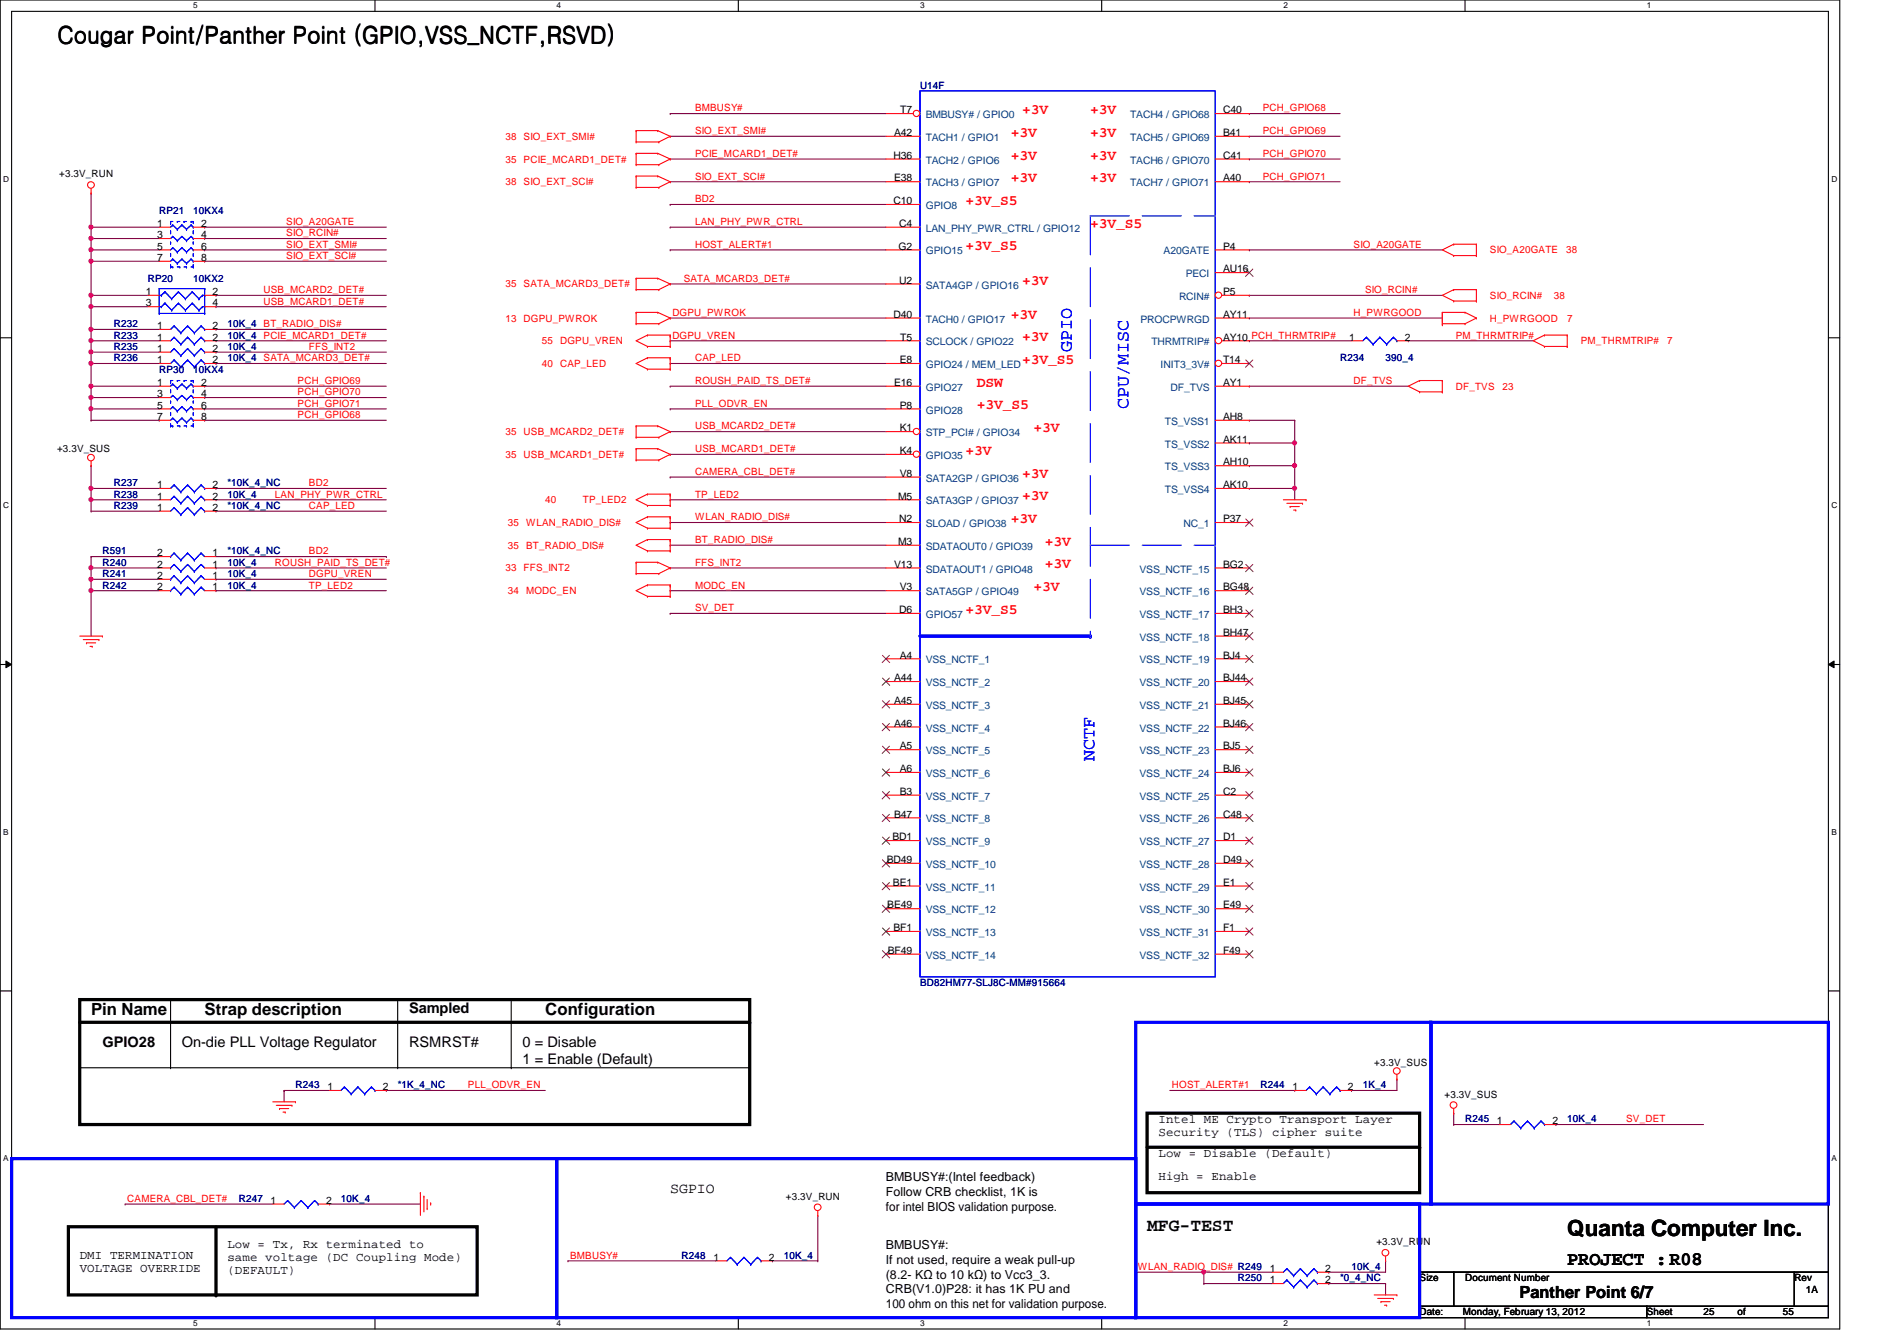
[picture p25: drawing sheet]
<svg xmlns="http://www.w3.org/2000/svg" width="297mm" height="210mm" viewBox="0 0 297 210" stroke-linecap="round" stroke-linejoin="round" font-family="sans-serif">
<defs><g id="words">
<text font-size="3.7" x="9" y="6.8">Cougar Point/Panther Point (GPIO,VSS_NCTF,RSVD)</text>
<text font-size="3.5" x="245.4" y="193.5">Quanta Computer Inc.</text>
<text font-size="3" x="245.4" y="198.1">PROJECT :R08</text>
<g font-size="2.8" fill="#00f">
<text x="167.8" y="55.1" transform="rotate(-90 167.8 55.1)">GPIO</text>
<text x="176.7" y="64" transform="rotate(-90 176.7 64)">CPU/MISC</text>
<text x="171.4" y="119.1" transform="rotate(-90 171.4 119.1)">NCTF</text>
</g>
<text font-size="2.8" x="179.6" y="192.6">MFG-TEST</text>
<g font-size="2.6">
<text x="14.3" y="158.9">Pin Name</text>
<text x="32" y="158.9">Strap description</text>
<text x="85.4" y="158.9">Configuration</text>
<text x="238" y="203.2">Panther Point 6/7</text>
</g>
<g font-size="2.3" fill="#f00">
<text x="160.1" y="17.9">+3V</text>
<text x="170.7" y="17.9">+3V</text>
<text x="158.3" y="21.4">+3V</text>
<text x="170.7" y="21.4">+3V</text>
<text x="158.3" y="25">+3V</text>
<text x="158.3" y="28.5">+3V</text>
<text x="170.7" y="25">+3V</text>
<text x="170.7" y="28.5">+3V</text>
<text x="151.2" y="32.1">+3V_S5</text>
<text x="170.7" y="35.6">+3V_S5</text>
<text x="151.2" y="39.2">+3V_S5</text>
<text x="160.1" y="44.5">+3V</text>
<text x="158.3" y="49.9">+3V</text>
<text x="160.1" y="53.4">+3V</text>
<text x="160.1" y="57">+3V_S5</text>
<text x="152.9" y="60.5">DSW</text>
<text x="152.9" y="64.1">+3V_S5</text>
<text x="151.2" y="71.2">+3V</text>
<text x="161.8" y="67.6">+3V</text>
<text x="160.1" y="74.8">+3V</text>
<text x="158.3" y="81.9">+3V</text>
<text x="160.1" y="78.3">+3V</text>
<text x="163.6" y="85.4">+3V</text>
<text x="163.6" y="89">+3V</text>
<text x="161.8" y="92.5">+3V</text>
<text x="151.2" y="96.1">+3V_S5</text>
</g>
<g font-size="2.3">
<text x="64" y="158.6">Sampled</text>
<text x="16" y="163.9">GPIO28</text>
<text x="28.5" y="163.9">On-die PLL Voltage Regulator</text>
<text x="64" y="163.9">RSMRST#</text>
<text x="81.8" y="163.9">0 = Disable</text>
<text x="81.8" y="166.5">1 = Enable (Default)</text>
<text x="104.9" y="186.8">SGPIO</text>
</g>
<g font-size="1.9">
<text x="181.4" y="175.8">Intel ME Crypto Transport Layer</text>
<text x="181.4" y="177.8">Security (TLS) cipher suite</text>
<text x="138.7" y="184.9">BMBUSY#:(Intel feedback)</text>
<text x="181.4" y="181.1">Low = Disable (Default)</text>
<text x="181.4" y="184.7">High = Enable</text>
<text x="138.7" y="187.2">Follow CRB checklist, 1K is</text>
<text x="138.7" y="189.5">for intel BIOS validation purpose.</text>
<text x="12.5" y="197.1">DMI TERMINATION</text>
<text x="35.6" y="195.3">Low = Tx, Rx terminated to</text>
<text x="35.6" y="197.4">same voltage (DC Coupling Mode)</text>
<text x="138.7" y="195.6">BMBUSY#:</text>
<text x="138.7" y="197.9">If not used, require a weak pull-up</text>
<text x="12.5" y="199.2">VOLTAGE OVERRIDE</text>
<text x="35.6" y="199.5">(DEFAULT)</text>
<text x="138.7" y="200.2">(8.2- KΩ to 10 kΩ) to Vcc3_3.</text>
<text x="138.7" y="202.4">CRB(V1.0)P28: it has 1K PU and</text>
<text x="138.7" y="204.7">100 ohm on this net for validation purpose.</text>
</g>
<g font-size="1.6" fill="#f00">
<text x="108.8" y="17.4">BMBUSY#</text>
<text x="197.7" y="17.4">PCH_GPIO68</text>
<text x="79.2" y="21.9">38 SIO_EXT_SMI#</text>
<text x="108.8" y="21">SIO_EXT_SMI#</text>
<text x="197.7" y="21">PCH_GPIO69</text>
<text x="79.2" y="25.4">35 PCIE_MCARD1_DET#</text>
<text x="79.2" y="29">38 SIO_EXT_SCI#</text>
<text x="108.8" y="28.1">SIO_EXT_SCI#</text>
<text x="108.8" y="24.6">PCIE_MCARD1_DET#</text>
<text x="197.7" y="28.1">PCH_GPIO71</text>
<text x="197.7" y="24.6">PCH_GPIO70</text>
<text x="44.8" y="35.2">SIO_A20GATE</text>
<text x="108.8" y="31.7">BD2</text>
<text x="108.8" y="35.2">LAN_PHY_PWR_CTRL</text>
<text x="44.8" y="38.8">SIO_EXT_SMI#</text>
<text x="44.8" y="40.6">SIO_EXT_SCI#</text>
<text x="44.8" y="37">SIO_RCIN#</text>
<text x="108.8" y="38.8">HOST_ALERT#1</text>
<text x="212" y="38.8">SIO_A20GATE</text>
<text x="233.3" y="39.7">SIO_A20GATE</text>
<text x="245.2" y="39.7">38</text>
<text x="41.3" y="47.7">USB_MCARD1_DET#</text>
<text x="41.3" y="45.9">USB_MCARD2_DET#</text>
<text x="79.2" y="45">35 SATA_MCARD3_DET#</text>
<text x="107.1" y="44.1">SATA_MCARD3_DET#</text>
<text x="213.7" y="45.9">SIO_RCIN#</text>
<text x="233.3" y="46.8">SIO_RCIN#</text>
<text x="243.3" y="46.8">38</text>
<text x="79.2" y="50.3">13 DGPU_PWROK</text>
<text x="84.8" y="53.9">55</text>
<text x="87.7" y="53.9">DGPU_VREN</text>
<text x="105.3" y="53">DGPU_VREN</text>
<text x="105.3" y="49.4">DGPU_PWROK</text>
<text x="212" y="49.4">H_PWRGOOD</text>
<text x="228" y="53">PM_THRMTRIP#</text>
<text x="233.3" y="50.3">H_PWRGOOD</text>
<text x="245.4" y="50.3">7</text>
<text x="247.5" y="53.9">PM_THRMTRIP#</text>
<text x="261.1" y="53.9">7</text>
<text x="48.4" y="54.8">FFS_INT2</text>
<text x="84.8" y="57.4">40</text>
<text x="87.7" y="57.4">CAP_LED</text>
<text x="108.8" y="56.6">CAP_LED</text>
<text x="46.6" y="65.4">PCH_GPIO68</text>
<text x="46.6" y="60.1">PCH_GPIO69</text>
<text x="46.6" y="61.9">PCH_GPIO70</text>
<text x="46.6" y="63.7">PCH_GPIO71</text>
<text x="108.8" y="63.7">PLL_ODVR_EN</text>
<text x="108.8" y="60.1">ROUSH_PAID_TS_DET#</text>
<text x="212" y="60.1">DF_TVS</text>
<text x="228" y="61">DF_TVS</text>
<text x="235.3" y="61">23</text>
<text x="79.2" y="68.1">35 USB_MCARD2_DET#</text>
<text x="79.2" y="71.7">35 USB_MCARD1_DET#</text>
<text x="108.8" y="70.8">USB_MCARD1_DET#</text>
<text x="108.8" y="67.2">USB_MCARD2_DET#</text>
<text x="43" y="77.9">LAN_PHY_PWR_CTRL</text>
<text x="48.4" y="76.1">BD2</text>
<text x="108.8" y="74.3">CAMERA_CBL_DET#</text>
<text x="108.8" y="77.9">TP_LED2</text>
<text x="48.4" y="79.7">CAP_LED</text>
<text x="79.5" y="82.3">35</text>
<text x="82.4" y="82.3">WLAN_RADIO_DIS#</text>
<text x="85.4" y="78.8">40</text>
<text x="91.3" y="78.8">TP_LED2</text>
<text x="108.8" y="81.4">WLAN_RADIO_DIS#</text>
<text x="43" y="88.6">ROUSH_PAID_TS_DET#</text>
<text x="48.4" y="86.8">BD2</text>
<text x="79.2" y="89.5">33 FFS_INT2</text>
<text x="79.5" y="85.9">35</text>
<text x="82.4" y="85.9">BT_RADIO_DIS#</text>
<text x="108.8" y="85">BT_RADIO_DIS#</text>
<text x="108.8" y="88.6">FFS_INT2</text>
<text x="48.4" y="90.3">DGPU_VREN</text>
<text x="48.4" y="92.1">TP_LED2</text>
<text x="79.5" y="93">34</text>
<text x="82.4" y="93">MODC_EN</text>
<text x="108.8" y="95.7">SV_DET</text>
<text x="108.8" y="92.1">MODC_EN</text>
<text x="73.3" y="170.3">PLL_ODVR_EN</text>
<text x="183.5" y="170.3">HOST_ALERT#1</text>
<text x="254.6" y="175.7">SV_DET</text>
<text x="19.9" y="188.1">CAMERA_CBL_DET#</text>
<text x="89.3" y="197">BMBUSY#</text>
<text x="178.2" y="198.8">WLAN_RADIO_DIS# R249</text>
</g>
<g font-size="1.6">
<text x="141" y="17.7">T7</text>
<text x="191.5" y="17.7">C40</text>
<text x="140" y="21.3">A42</text>
<text x="191.5" y="21.3">B41</text>
<text x="9.3" y="27.8">+3.3V_RUN</text>
<text x="139.9" y="24.8">H36</text>
<text x="140" y="28.4">E38</text>
<text x="191.5" y="24.8">C41</text>
<text x="191.5" y="28.4">A40</text>
<text x="24.6" y="35.5">1</text>
<text x="31.5" y="35.5">2</text>
<text x="139.9" y="32">C10</text>
<text x="140.8" y="35.5">C4</text>
<text x="24.6" y="37.3">3</text>
<text x="24.6" y="39.1">5</text>
<text x="24.6" y="40.9">7</text>
<text x="31.5" y="37.3">4</text>
<text x="31.5" y="39.1">6</text>
<text x="31.5" y="40.9">8</text>
<text x="140.7" y="39.1">G2</text>
<text x="191.5" y="39.1">P4</text>
<text x="22.8" y="46.2">1</text>
<text x="22.8" y="48">3</text>
<text x="33.3" y="46.2">2</text>
<text x="33.3" y="48">4</text>
<text x="140.8" y="44.4">U2</text>
<text x="191.5" y="46.2">P5</text>
<text x="191.5" y="42.6">AU16</text>
<text x="24.6" y="53.3">1</text>
<text x="24.6" y="51.5">1</text>
<text x="33.3" y="53.3">2</text>
<text x="33.3" y="51.5">2</text>
<text x="139.9" y="49.7">D40</text>
<text x="141" y="53.3">T5</text>
<text x="191.5" y="49.7">AY11</text>
<text x="191.5" y="53.3">AY10 PCH_THRMTRIP#</text>
<text x="211.3" y="53.3">1</text>
<text x="220" y="53.3">2</text>
<text x="24.6" y="55.1">1</text>
<text x="24.6" y="56.9">1</text>
<text x="33.3" y="55.1">2</text>
<text x="33.3" y="56.9">2</text>
<text x="140.9" y="56.9">E8</text>
<text x="191.5" y="56.9">T14</text>
<text x="24.6" y="60.4">1</text>
<text x="24.6" y="62.2">3</text>
<text x="24.6" y="64">5</text>
<text x="24.6" y="65.7">7</text>
<text x="31.5" y="60.4">2</text>
<text x="31.5" y="62.2">4</text>
<text x="31.5" y="64">6</text>
<text x="31.5" y="65.7">8</text>
<text x="140" y="60.4">E16</text>
<text x="140.9" y="64">P8</text>
<text x="191.5" y="65.7">AH8</text>
<text x="191.5" y="60.4">AY1</text>
<text x="8.9" y="70.8">+3.3V_SUS</text>
<text x="140.9" y="67.5">K1</text>
<text x="140.9" y="71.1">K4</text>
<text x="191.5" y="69.3">AK11</text>
<text x="24.6" y="76.4">1</text>
<text x="33.3" y="76.4">2</text>
<text x="140.9" y="74.6">V8</text>
<text x="191.5" y="76.4">AK10</text>
<text x="191.5" y="72.9">AH10</text>
<text x="24.6" y="80">1</text>
<text x="24.6" y="78.2">1</text>
<text x="33.3" y="80">2</text>
<text x="33.3" y="78.2">2</text>
<text x="140.6" y="78.2">M5</text>
<text x="140.8" y="81.7">N2</text>
<text x="191.5" y="81.7">P37</text>
<text x="24.6" y="87.1">2</text>
<text x="24.6" y="88.9">2</text>
<text x="33.3" y="87.1">1</text>
<text x="33.3" y="88.9">1</text>
<text x="140" y="88.9">V13</text>
<text x="140.6" y="85.3">M3</text>
<text x="191.5" y="88.9">BG2</text>
<text x="24.6" y="92.4">2</text>
<text x="24.6" y="90.6">2</text>
<text x="33.3" y="92.4">1</text>
<text x="33.3" y="90.6">1</text>
<text x="140.8" y="96">D6</text>
<text x="140.9" y="92.4">V3</text>
<text x="191.5" y="96">BH3</text>
<text x="191.5" y="92.4">BG48</text>
<text x="191.5" y="99.5">BH47</text>
<text x="140" y="106.6">A44</text>
<text x="140.9" y="103.1">A4</text>
<text x="191.5" y="103.1">BJ4</text>
<text x="191.5" y="106.6">BJ44</text>
<text x="140" y="110.2">A45</text>
<text x="140" y="113.7">A46</text>
<text x="191.5" y="110.2">BJ45</text>
<text x="191.5" y="113.7">BJ46</text>
<text x="140.9" y="117.3">A5</text>
<text x="191.5" y="117.3">BJ5</text>
<text x="140.9" y="120.9">A6</text>
<text x="140.9" y="124.4">B3</text>
<text x="191.5" y="120.9">BJ6</text>
<text x="191.5" y="124.4">C2</text>
<text x="139.7" y="131.5">BD1</text>
<text x="140" y="128">B47</text>
<text x="191.5" y="128">C48</text>
<text x="191.5" y="131.5">D1</text>
<text x="138.9" y="135.1">BD49</text>
<text x="191.5" y="135.1">D49</text>
<text x="138.9" y="142.2">BE49</text>
<text x="139.8" y="138.6">BE1</text>
<text x="191.5" y="138.6">E1</text>
<text x="191.5" y="142.2">E49</text>
<text x="139" y="149.3">BF49</text>
<text x="139.9" y="145.8">BF1</text>
<text x="191.5" y="149.3">F49</text>
<text x="191.5" y="145.8">F1</text>
<text x="215.2" y="166.8">+3.3V_SUS</text>
<text x="51.3" y="170.6">1</text>
<text x="59.9" y="170.6">2</text>
<text x="202.4" y="170.6">1</text>
<text x="211.1" y="170.6">2</text>
<text x="226.2" y="171.8">+3.3V_SUS</text>
<text x="234.4" y="176">1</text>
<text x="243.1" y="176">2</text>
<text x="42.4" y="188.4">1</text>
<text x="51.1" y="188.4">2</text>
<text x="123.1" y="187.8">+3.3V_RUN</text>
<text x="111.7" y="197.3">1</text>
<text x="120.4" y="197.3">2</text>
<text x="215.5" y="194.9">+3.3V_RUN</text>
<text x="198.8" y="199.1">1</text>
<text x="198.8" y="200.9">1</text>
<text x="207.5" y="199.1">2</text>
<text x="207.5" y="200.9">2</text>
<text x="222.3" y="200.6">Size</text>
<text x="229.4" y="200.6">Document Number</text>
<text x="281" y="200.6">Rev</text>
<text x="282.7" y="202.4">1A</text>
<text x="222.3" y="205.9">Date:</text>
<text x="229.1" y="205.9">Monday, February 13, 2012</text>
<text x="257.8" y="205.9">Sheet</text>
<text x="266.7" y="205.9">25</text>
<text x="272.1" y="205.9">of</text>
<text x="279.2" y="205.9">55</text>
</g>
<g font-size="1.6" fill="#000080">
<text x="144.1" y="13.9">U14F</text>
<text x="24.9" y="33.4">RP21</text>
<text x="30.3" y="33.4">10KX4</text>
<text x="23.2" y="44.1">RP20</text>
<text x="30.3" y="44.1">10KX2</text>
<text x="17.8" y="53">R233</text>
<text x="17.8" y="51.2">R232</text>
<text x="35.6" y="53">10K_4 PCIE_MCARD1_DET#</text>
<text x="35.6" y="51.2">10K_4 BT_RADIO_DIS#</text>
<text x="17.8" y="54.8">R235</text>
<text x="17.8" y="56.6">R236</text>
<text x="24.9" y="58.3">RP30</text>
<text x="30.3" y="58.3">10KX4</text>
<text x="35.6" y="54.8">10K_4</text>
<text x="35.6" y="56.6">10K_4 SATA_MCARD3_DET#</text>
<text x="209.8" y="56.6">R234</text>
<text x="217" y="56.6">390_4</text>
<text x="17.8" y="76.1">R237</text>
<text x="17.8" y="77.9">R238</text>
<text x="35.6" y="76.1">*10K_4_NC</text>
<text x="35.6" y="77.9">10K_4</text>
<text x="17.8" y="79.7">R239</text>
<text x="35.6" y="79.7">*10K_4_NC</text>
<text x="16" y="86.8">R591</text>
<text x="16" y="88.6">R240</text>
<text x="35.6" y="86.8">*10K_4_NC</text>
<text x="35.6" y="88.6">10K_4</text>
<text x="16" y="92.1">R242</text>
<text x="16" y="90.3">R241</text>
<text x="35.6" y="92.1">10K_4</text>
<text x="35.6" y="90.3">10K_4</text>
<text x="144.1" y="154.3">BD82HM77-SLJ8C-MM#915664</text>
<text x="46.3" y="170.3">R243</text>
<text x="62.3" y="170.3">*1K_4_NC</text>
<text x="197.4" y="170.3">R244</text>
<text x="213.4" y="170.3">1K_4</text>
<text x="229.4" y="175.7">R245</text>
<text x="245.4" y="175.7">10K_4</text>
<text x="37.4" y="188.1">R247</text>
<text x="53.4" y="188.1">10K_4</text>
<text x="106.7" y="197">R248</text>
<text x="122.7" y="197">10K_4</text>
<text x="193.8" y="200.6">R250</text>
<text x="209.8" y="200.6">*0_4_NC</text>
<text x="211.6" y="198.8">10K_4</text>
</g>
<g font-size="1.6" fill="#004080">
<text x="144.9" y="18.5">BMBUSY# / GPIO0</text>
<text x="144.9" y="22.1">TACH1 / GPIO1</text>
<text x="177" y="18.5">TACH4 / GPIO68</text>
<text x="177" y="22.1">TACH5 / GPIO69</text>
<text x="144.9" y="25.6">TACH2 / GPIO6</text>
<text x="144.9" y="29.2">TACH3 / GPIO7</text>
<text x="177" y="25.6">TACH6 / GPIO70</text>
<text x="177" y="29.2">TACH7 / GPIO71</text>
<text x="144.9" y="32.7">GPIO8</text>
<text x="144.9" y="36.3">LAN_PHY_PWR_CTRL / GPIO12</text>
<text x="144.9" y="39.8">GPIO15</text>
<text x="182.2" y="39.8">A20GATE</text>
<text x="144.9" y="45.2">SATA4GP / GPIO16</text>
<text x="184.6" y="46.9">RCIN#</text>
<text x="185.7" y="43.4">PECI</text>
<text x="144.9" y="50.5">TACH0 / GPIO17</text>
<text x="178.6" y="50.5">PROCPWRGD</text>
<text x="144.9" y="57.6">GPIO24 / MEM_LED</text>
<text x="144.9" y="54.1">SCLOCK / GPIO22</text>
<text x="180.3" y="54.1">THRMTRIP#</text>
<text x="181.7" y="57.6">INIT3_3V#</text>
<text x="144.9" y="61.2">GPIO27</text>
<text x="144.9" y="64.7">GPIO28</text>
<text x="183.3" y="61.2">DF_TVS</text>
<text x="144.9" y="68.3">STP_PCI# / GPIO34</text>
<text x="144.9" y="71.8">GPIO35</text>
<text x="182.4" y="70.1">TS_VSS2</text>
<text x="182.4" y="66.5">TS_VSS1</text>
<text x="144.9" y="75.4">SATA2GP / GPIO36</text>
<text x="182.4" y="77.2">TS_VSS4</text>
<text x="182.4" y="73.6">TS_VSS3</text>
<text x="144.9" y="79">SATA3GP / GPIO37</text>
<text x="144.9" y="82.5">SLOAD / GPIO38</text>
<text x="185.3" y="82.5">NC_1</text>
<text x="144.9" y="86.1">SDATAOUT0 / GPIO39</text>
<text x="144.9" y="89.6">SDATAOUT1 / GPIO48</text>
<text x="178.4" y="89.6">VSS_NCTF_15</text>
<text x="144.9" y="93.2">SATA5GP / GPIO49</text>
<text x="178.4" y="93.2">VSS_NCTF_16</text>
<text x="144.9" y="96.7">GPIO57</text>
<text x="178.4" y="96.7">VSS_NCTF_17</text>
<text x="178.4" y="100.3">VSS_NCTF_18</text>
<text x="144.9" y="103.8">VSS_NCTF_1</text>
<text x="144.9" y="107.4">VSS_NCTF_2</text>
<text x="178.4" y="103.8">VSS_NCTF_19</text>
<text x="178.4" y="107.4">VSS_NCTF_20</text>
<text x="144.9" y="111">VSS_NCTF_3</text>
<text x="178.4" y="111">VSS_NCTF_21</text>
<text x="144.9" y="114.5">VSS_NCTF_4</text>
<text x="144.9" y="118.1">VSS_NCTF_5</text>
<text x="178.4" y="114.5">VSS_NCTF_22</text>
<text x="178.4" y="118.1">VSS_NCTF_23</text>
<text x="144.9" y="121.6">VSS_NCTF_6</text>
<text x="144.9" y="125.2">VSS_NCTF_7</text>
<text x="178.4" y="121.6">VSS_NCTF_24</text>
<text x="178.4" y="125.2">VSS_NCTF_25</text>
<text x="144.9" y="128.7">VSS_NCTF_8</text>
<text x="178.4" y="128.7">VSS_NCTF_26</text>
<text x="144.9" y="132.3">VSS_NCTF_9</text>
<text x="144.9" y="135.8">VSS_NCTF_10</text>
<text x="178.4" y="132.3">VSS_NCTF_27</text>
<text x="178.4" y="135.8">VSS_NCTF_28</text>
<text x="144.9" y="139.4">VSS_NCTF_11</text>
<text x="144.9" y="143">VSS_NCTF_12</text>
<text x="178.4" y="139.4">VSS_NCTF_29</text>
<text x="178.4" y="143">VSS_NCTF_30</text>
<text x="144.9" y="146.5">VSS_NCTF_13</text>
<text x="178.4" y="146.5">VSS_NCTF_31</text>
<text x="144.9" y="150.1">VSS_NCTF_14</text>
<text x="178.4" y="150.1">VSS_NCTF_32</text>
</g>
<g font-size="1.3">
<text x="30.3" y="1.3">5</text>
<text x="87.2" y="1.3">4</text>
<text x="144.1" y="1.3">3</text>
<text x="201" y="1.3">2</text>
<text x="257.8" y="1.3">1</text>
<text x=".5" y="28.4">D</text>
<text x="286.8" y="28.4">D</text>
<text x=".5" y="79.5">C</text>
<text x="286.8" y="79.5">C</text>
<text x=".5" y="130.7">B</text>
<text x="286.8" y="130.7">B</text>
<text x=".5" y="181.8">A</text>
<text x="286.8" y="181.8">A</text>
<text x="30.3" y="207.6">5</text>
<text x="87.2" y="207.6">4</text>
<text x="144.1" y="207.6">3</text>
<text x="201" y="207.6">2</text>
<text x="257.8" y="207.6">1</text>
</g>
</g></defs>
<path d="M0 0h288.1v208h-288.1zM1.8 1.8h284.5v204.4h-284.5z" fill="none" stroke="#000" stroke-width=".17"/>
<g fill="#fff">
<path d="M30.3 .2h.6v1.4h-.6z"/>
<path d="M30.3 206.4h.6v1.4h-.6z"/>
</g>
<path d="M58.7 0v1.8M58.7 206.2v1.8" fill="none" stroke="#000" stroke-width=".17"/>
<g fill="#fff">
<path d="M87.2 .2h.6v1.4h-.6z"/>
<path d="M87.2 206.4h.6v1.4h-.6z"/>
</g>
<path d="M115.6 0v1.8M115.6 206.2v1.8" fill="none" stroke="#000" stroke-width=".17"/>
<g fill="#fff">
<path d="M144.1 .2h.6v1.4h-.6z"/>
<path d="M144.1 206.4h.6v1.4h-.6z"/>
</g>
<path d="M172.5 0v1.8M172.5 206.2v1.8" fill="none" stroke="#000" stroke-width=".17"/>
<g fill="#fff">
<path d="M201 .2h.6v1.4h-.6z"/>
<path d="M201 206.4h.6v1.4h-.6z"/>
</g>
<path d="M229.4 0v1.8M229.4 206.2v1.8" fill="none" stroke="#000" stroke-width=".17"/>
<g fill="#fff">
<path d="M257.8 .2h.7v1.4h-.7z"/>
<path d="M257.8 206.4h.7v1.4h-.7z"/>
<path d="M.5 27.3h.9v1.4h-.9z"/>
<path d="M286.8 27.3h.9v1.4h-.9z"/>
<path d="M.5 78.4h.9v1.4h-.9z"/>
<path d="M286.8 78.4h.9v1.4h-.9z"/>
</g>
<path d="M0 52.9h1.8M286.3 52.9h1.8" fill="none" stroke="#000" stroke-width=".17"/>
<g fill="#fff">
<path d="M.5 129.5h.8v1.4h-.8z"/>
<path d="M286.8 129.5h.8v1.4h-.8z"/>
</g>
<path d="M0 104h1.8M286.3 104h1.8" fill="none" stroke="#000" stroke-width=".17"/>
<path d="M.9 103.5l.9 .5-.9 .5zM286.3 104l.9-.5v1z" fill="#000"/>
<path d="M.9 103.5l.9 .5-.9 .5zM286.3 104l.9-.5v1z" fill="none" stroke="#000" stroke-width=".16"/>
<g fill="#fff">
<path d="M.5 180.6h.8v1.4h-.8z"/>
<path d="M286.8 180.6h.8v1.4h-.8z"/>
</g>
<path d="M0 155.1h1.8M286.3 155.1h1.8" fill="none" stroke="#000" stroke-width=".17"/>
<g fill="none" stroke="#800040" stroke-width=".17">
<path d="M104.9 39.1h.1M104.9 39.1h33.8M220.5 53.3h.1M220.5 53.3h19.6M104.9 74.7h.1M104.9 74.7h33.8M104.9 85.3h.1M104.9 85.3h33.8M183.2 170.7h19.5M202.7 170.7h.1M211.6 170.7h.1M218.7 168.9h.1"/>
<path d="M218.7 168.9v1.8h-7.1M177.8 199.1h.1M177.8 199.1h21.4M188.5 199.1h.1M188.5 199.1v1.8M217 197.4h.1M217 197.4v1.7M208.1 200.9h.1M208.1 200.9h8.9M217 200.9h.1M217 200.9v1.8"/>
</g>
<circle cx="188.5" cy="199.1" r=".32" fill="#f0f"/>
<circle cx="188.5" cy="199.1" r=".32" fill="none" stroke="#f0f" stroke-width=".17"/>
<g fill="none" stroke="#800040" stroke-width=".17">
<path d="M104.9 21.3h.1M104.9 32h.1M104.9 21.3h33.8M104.9 32h33.8M195.6 39.1h.1M195.6 39.1h30.2M195.6 53.3h.1M195.6 46.2h.1M195.6 49.8h.1M195.6 53.3h16M195.6 46.2h30.2M195.6 49.8h30.2"/>
<path d="M104.9 71.1h.1M104.9 64h.1M104.9 60.5h.1M104.9 67.6h.1M104.9 71.1h33.8M104.9 64h33.8M104.9 60.5h33.8M104.9 67.6h33.8M195.6 65.8h.1M195.6 69.3h.1M195.6 65.8h7.1M195.6 69.3h7.1"/>
<path d="M104.9 81.8h.1M104.9 96h.1M104.9 81.8h33.8M104.9 96h33.8M44.5 170.7h.1M44.5 170.7v1.8M44.5 170.7h7.1M60.5 170.7h.1M60.5 170.7h24.9M19.6 188.5h.1M19.6 188.5h23.1M51.6 188.5h.1"/>
<path d="M51.6 188.5h14.2M88.9 197.4h.1M88.9 197.4h23.2M208.1 199.1h.1M208.1 199.1h8.9M188.5 200.9h.1M188.5 200.9h10.7"/>
</g>
<circle cx="202.7" cy="69.3" r=".32" fill="#f0f"/>
<circle cx="202.7" cy="69.3" r=".32" fill="none" stroke="#f0f" stroke-width=".17"/>
<path d="M195.6 72.9h.1M195.6 72.9h7.1" fill="none" stroke="#800040" stroke-width=".17"/>
<circle cx="202.7" cy="72.9" r=".32" fill="#f0f"/>
<circle cx="202.7" cy="72.9" r=".32" fill="none" stroke="#f0f" stroke-width=".17"/>
<path d="M195.6 76.5h.1M195.6 76.5h7.1" fill="none" stroke="#800040" stroke-width=".17"/>
<circle cx="202.7" cy="76.4" r=".32" fill="#f0f"/>
<circle cx="202.7" cy="76.4" r=".32" fill="none" stroke="#f0f" stroke-width=".17"/>
<g fill="none" stroke="#800040" stroke-width=".17">
<path d="M195.6 17.8h.1M195.6 17.8h14.2M32 39.1h.1M32 37.3h.1M32 35.6h.1M32 35.6h28.5M32 39.1h28.5M32 37.3h28.5M104.9 28.4h.1M104.9 35.6h.1M104.9 24.9h.1M104.9 28.4h33.8"/>
<path d="M104.9 35.6h33.8M104.9 24.9h33.8M195.6 28.4h.1M195.6 24.9h.1M195.6 21.3h.1M195.6 28.4h14.2M195.6 24.9h14.2M195.6 21.3h14.2M14.3 55.1h.1M14.3 53.3h.1M14.3 55.1h10.6M14.3 53.3v1.8"/>
<path d="M32 40.9h.1M32 40.9h28.5M33.8 53.3h.1M33.8 48h.1M33.8 51.6h.1M33.8 46.2h.1M33.8 55.1h.1M33.8 53.3h26.7M33.8 48h26.7M33.8 51.6h26.7M33.8 46.2h26.7M33.8 55.1h26.7"/>
<path d="M104.9 53.3h.1M104.9 49.8h.1M104.9 53.3h33.8M104.9 49.8h33.8M33.8 76.5h.1M33.8 78.2h.1M33.8 76.5h26.7M33.8 78.2h26.7M195.6 60.5h.1M195.6 60.5h24.9M202.7 65.8h.1M202.7 72.9h.1"/>
<path d="M202.7 69.3h.1M202.7 76.5h.1M202.7 65.8v12.4M33.8 88.9h.1M33.8 90.7h.1M33.8 88.9h26.7M33.8 90.7h26.7M104.9 88.9h.1M104.9 92.5h.1M104.9 88.9h33.8M104.9 92.5h33.8M227.6 174.2h.1"/>
<path d="M227.6 176h.1M227.6 176h7.1M227.6 174.2v1.8M243.6 176h.1M243.6 176h23.1"/>
</g>
<circle cx="14.2" cy="55.1" r=".32" fill="#f0f"/>
<circle cx="14.2" cy="55.1" r=".32" fill="none" stroke="#f0f" stroke-width=".17"/>
<circle cx="14.2" cy="53.3" r=".32" fill="#f0f"/>
<circle cx="14.2" cy="53.3" r=".32" fill="none" stroke="#f0f" stroke-width=".17"/>
<path d="M14.3 53.3h.1M14.3 51.6h.1M14.3 53.3h10.6M14.3 51.6v1.7" fill="none" stroke="#800040" stroke-width=".17"/>
<circle cx="14.2" cy="51.5" r=".32" fill="#f0f"/>
<circle cx="14.2" cy="51.5" r=".32" fill="none" stroke="#f0f" stroke-width=".17"/>
<path d="M14.3 51.6h.1M14.3 48h.1M14.3 51.6h10.6M14.3 48v3.6" fill="none" stroke="#800040" stroke-width=".17"/>
<circle cx="14.2" cy="48" r=".32" fill="#f0f"/>
<circle cx="14.2" cy="48" r=".32" fill="none" stroke="#f0f" stroke-width=".17"/>
<path d="M14.3 48h.1M14.3 46.2h.1M14.3 48h8.9M14.3 46.2v1.8" fill="none" stroke="#800040" stroke-width=".17"/>
<circle cx="14.2" cy="46.2" r=".32" fill="#f0f"/>
<circle cx="14.2" cy="46.2" r=".32" fill="none" stroke="#f0f" stroke-width=".17"/>
<path d="M14.3 46.2h.1M14.3 40.9h.1M14.3 46.2h8.9M14.3 40.9v5.3" fill="none" stroke="#800040" stroke-width=".17"/>
<circle cx="14.2" cy="40.9" r=".32" fill="#f0f"/>
<circle cx="14.2" cy="40.9" r=".32" fill="none" stroke="#f0f" stroke-width=".17"/>
<path d="M14.3 39.1h.1M14.3 39.1v1.8M14.3 40.9h.1M14.3 40.9h10.6" fill="none" stroke="#800040" stroke-width=".17"/>
<circle cx="14.2" cy="39.1" r=".32" fill="#f0f"/>
<circle cx="14.2" cy="39.1" r=".32" fill="none" stroke="#f0f" stroke-width=".17"/>
<path d="M14.3 39.1h.1M14.3 37.3h.1M14.3 39.1h10.6M14.3 37.3v1.8" fill="none" stroke="#800040" stroke-width=".17"/>
<circle cx="14.2" cy="37.3" r=".32" fill="#f0f"/>
<circle cx="14.2" cy="37.3" r=".32" fill="none" stroke="#f0f" stroke-width=".17"/>
<path d="M14.3 37.3h.1M14.3 35.6h.1M14.3 37.3h10.6M14.3 35.6v1.7M14.3 35.6h10.6" fill="none" stroke="#800040" stroke-width=".17"/>
<circle cx="14.2" cy="35.5" r=".32" fill="#f0f"/>
<circle cx="14.2" cy="35.5" r=".32" fill="none" stroke="#f0f" stroke-width=".17"/>
<path d="M14.3 30.2h.1M14.3 30.2v5.4M14.3 78.2h.1M14.3 76.5h.1M14.3 76.5v1.7M14.3 78.2h10.6M14.3 76.5h10.6" fill="none" stroke="#800040" stroke-width=".17"/>
<circle cx="14.2" cy="76.4" r=".32" fill="#f0f"/>
<circle cx="14.2" cy="76.4" r=".32" fill="none" stroke="#f0f" stroke-width=".17"/>
<path d="M14.3 72.9h.1M14.3 72.9v3.6M14.3 88.9h.1M14.3 88.9h10.6" fill="none" stroke="#800040" stroke-width=".17"/>
<circle cx="14.2" cy="88.9" r=".32" fill="#f0f"/>
<circle cx="14.2" cy="88.9" r=".32" fill="none" stroke="#f0f" stroke-width=".17"/>
<path d="M14.3 88.9h.1M14.3 90.7h.1M14.3 88.9v1.8M14.3 90.7h10.6" fill="none" stroke="#800040" stroke-width=".17"/>
<circle cx="14.2" cy="90.7" r=".32" fill="#f0f"/>
<circle cx="14.2" cy="90.7" r=".32" fill="none" stroke="#f0f" stroke-width=".17"/>
<path d="M14.3 56.9h.1M14.3 56.9h10.6M33.8 56.9h.1M33.8 56.9h26.7M104.9 44.4h.1M104.9 56.9h.1M104.9 44.4h33.8M104.9 56.9h33.8M14.3 92.5h.1M14.3 92.5v7.1" fill="none" stroke="#800040" stroke-width=".17"/>
<circle cx="14.2" cy="56.9" r=".32" fill="#f0f"/>
<circle cx="14.2" cy="56.9" r=".32" fill="none" stroke="#f0f" stroke-width=".17"/>
<path d="M14.3 55.1h.1M14.3 55.1v1.8M14.3 92.5h.1M14.3 92.5h10.6M33.8 92.5h.1M33.8 92.5h26.7" fill="none" stroke="#800040" stroke-width=".17"/>
<circle cx="14.2" cy="92.4" r=".32" fill="#f0f"/>
<circle cx="14.2" cy="92.4" r=".32" fill="none" stroke="#f0f" stroke-width=".17"/>
<path d="M14.3 78.2h.1M14.3 78.2v1.8M14.3 90.7h.1M14.3 80h.1M14.3 90.7v1.8M14.3 80h10.6M33.8 80h.1M33.8 80h26.7" fill="none" stroke="#800040" stroke-width=".17"/>
<circle cx="14.2" cy="78.2" r=".32" fill="#f0f"/>
<circle cx="14.2" cy="78.2" r=".32" fill="none" stroke="#f0f" stroke-width=".17"/>
<path d="M14.3 56.9v3.6M14.3 60.5h.1M14.3 64h.1M14.3 65.8h10.6M14.3 64h10.6M24.9 65.8h.1" fill="none" stroke="#800040" stroke-width=".17"/>
<circle cx="14.2" cy="64" r=".32" fill="#f0f"/>
<circle cx="14.2" cy="64" r=".32" fill="none" stroke="#f0f" stroke-width=".17"/>
<path d="M14.3 65.8h.1M14.3 62.2h.1M14.3 64v1.8M14.3 62.2h10.6" fill="none" stroke="#800040" stroke-width=".17"/>
<circle cx="14.2" cy="62.2" r=".32" fill="#f0f"/>
<circle cx="14.2" cy="62.2" r=".32" fill="none" stroke="#f0f" stroke-width=".17"/>
<path d="M14.3 64h.1M14.3 60.5h.1M14.3 62.2v1.8M14.3 60.5h10.6" fill="none" stroke="#800040" stroke-width=".17"/>
<circle cx="14.2" cy="60.4" r=".32" fill="#f0f"/>
<circle cx="14.2" cy="60.4" r=".32" fill="none" stroke="#f0f" stroke-width=".17"/>
<g fill="none" stroke="#800040" stroke-width=".17">
<path d="M104.9 17.8h.1M104.9 17.8h33.8M14.3 62.2h.1M14.3 60.5v1.7M32 65.8h.1M32 60.5h.1M32 62.2h.1M32 64h.1M32 65.8h28.5M32 60.5h28.5M32 62.2h28.5M32 64h28.5"/>
<path d="M104.9 78.2h.1M104.9 78.2h33.8M14.3 87.1h.1M14.3 88.9h.1M14.3 87.1v1.8M14.3 87.1h10.6M33.8 87.1h26.7M60.5 87.1h.1M120.9 197.4h.1M120.9 197.4h7.2M128.1 197.4h.1M128.1 190.2v7.2"/>
</g>
<g fill="none" stroke="#f00" stroke-width=".17">
<path d="M14.3 30.2h.1M14.3 29.5v.7M24.9 35.6h1.8M24.9 37.3h1.8M24.9 39.1h1.8M30.3 35.6h1.7M30.3 37.3h1.7M30.3 39.1h1.7M99.6 20.4h.1M99.6 22.2h.1M99.6 24h.1M99.6 25.8h.1"/>
<path d="M99.6 27.6h.1M99.6 29.3h.1M99.6 20.4h3.4M99.6 22.2h3.6M99.6 20.4v1.8M99.6 24v1.8M99.6 27.6v1.7M99.6 24h3.4M99.6 25.8h3.6M99.6 27.6h3.4M99.6 29.3h3.6M103 20.4h.1"/>
<path d="M103 24h.1M103 27.6h.1M103 20.4l1.9 .9M103 24l1.9 .9M103 27.6l1.9 .8M103.2 22.2h.1M103.2 25.8h.1M103.2 29.3h.1M104.9 21.3h.1M104.9 24.9h.1M104.9 28.4h.1M104.9 21.3l-1.7 .9"/>
<path d="M104.9 24.9l-1.7 .9M104.9 28.4l-1.7 .9M227.6 38.2h.1M227.6 38.2l-1.8 .9 1.8 .9M227.6 38.2h3.6M231.2 38.2h.1M231.2 38.2v1.8M24.9 40.9h1.8M24.9 53.3h1.8M24.9 55.1h1.8M30.3 40.9h1.7M32 53.3h1.8"/>
<path d="M32 55.1h1.8M99.6 48.9h.1M99.6 50.7h.1M99.6 43.6h.1M99.6 45.3h.1M99.6 43.6v1.7M99.6 48.9v1.8M99.6 48.9h3.4M99.6 50.7h3.6M99.6 45.3h3.6M99.6 43.6h3.4M101.4 52.5h.1"/>
<path d="M101.4 54.2h.1M101.4 56h.1M101.4 57.8h.1M101.4 52.5l-1.8 .8 1.8 .9M101.4 52.5h3.5M101.4 54.2h3.5M101.4 56l-1.8 .9 1.8 .9M101.4 56h3.5M101.4 57.8h3.5M103 48.9h.1M103 43.6h.1M103 48.9l1.9 .9"/>
<path d="M103 43.6l1.9 .8M103.2 50.7h.1M103.2 45.3h.1M104.9 49.8h.1M104.9 52.5h.1M104.9 54.2h.1M104.9 52.6h.1M104.9 44.4h.1M104.9 56h.1M104.9 57.8h.1M104.9 56.2h.1M104.9 49.8l-1.7 .9"/>
<path d="M104.9 52.5v1.7M104.9 56v1.8M104.9 44.4l-1.7 .9M211.6 53.3h1.8M218.7 53.3h1.8M222.3 59.6h.1M222.3 59.6l-1.8 .9 1.8 .8M222.3 59.6h3.5M225.8 50.8h.1M225.8 50.7h.1M225.8 48.9h.1M225.8 59.6h.1"/>
<path d="M225.8 48.9h3.6M225.8 50.7h3.6M225.8 48.9v1.9M225.8 59.6v1.7M227.6 40h.1M227.6 45.3h.1M227.6 47.1h.1M227.6 40h3.6M227.6 45.3l-1.8 .9 1.8 .9M227.6 45.3h3.6M227.6 47.1h3.6M229.4 48.9h.1"/>
<path d="M229.4 50.7h.1M229.4 48.9l1.8 .9M231.2 40h.1M231.2 45.3h.1M231.2 47.1h.1M231.2 49.8h.1M231.2 45.3v1.8M231.2 49.8l-1.8 .9M241.8 52.5h.1M241.8 54.2h.1M241.8 52.5h3.6M241.8 54.2h3.6"/>
<path d="M241.8 52.5l-1.7 .8 1.7 .9M245.4 52.5h.1M245.4 54.2h.1M245.4 52.5v1.7M14.3 72.9h.1M14.3 72.2v.7M99.6 66.7h.1M99.6 68.5h.1M99.6 70.2h.1M99.6 72h.1M99.6 66.7v1.8M99.6 70.2v1.8"/>
<path d="M99.6 66.7h3.4M99.6 68.5h3.6M99.6 70.2h3.4M99.6 72h3.6M101.4 77.3h.1M101.4 79.1h.1M101.4 77.3l-1.8 .9 1.8 .9M101.4 77.3h3.5M101.4 79.1h3.5M103 66.7h.1M103 70.2h.1M103 66.7l1.9 .9"/>
<path d="M103 70.2l1.9 .9M103.2 68.5h.1M103.2 72h.1M104.9 67.6h.1M104.9 71.1h.1M104.9 77.3h.1M104.9 79.1h.1M104.9 77.5h.1M104.9 77.3v1.8M104.9 67.6l-1.7 .9M104.9 71.1l-1.7 .9M201 78.2h3.5"/>
<path d="M201.5 78.8h2.5M202 79.3h.1M202 79.3h1.5M202.6 79.8h.3M202.9 79.8h.1M204 78.8h.1M204.5 78.2h.1M222.3 61.3h.1M222.3 61.3h3.5M225.8 61.3h.1M12.5 99.6h3.5M16 99.6h.1"/>
<path d="M24.9 87.1h1.8M32 87.1h1.8M99.6 88h.1M99.6 89.8h.1M99.6 88v1.8M99.6 88h3.4M99.6 89.8h3.6M101.4 80.9h.1M101.4 82.7h.1M101.4 84.5h.1M101.4 86.2h.1M101.4 91.6h.1"/>
<path d="M101.4 93.3h.1M101.4 80.9l-1.8 .9 1.8 .9M101.4 80.9h3.5M101.4 82.7h3.5M101.4 84.5l-1.8 .8 1.8 .9M101.4 84.5h3.5M101.4 86.2h3.5M101.4 91.6l-1.8 .9 1.8 .8M101.4 91.6h3.5M101.4 93.3h3.5M103 88h.1M103 88l1.9 .9"/>
<path d="M103.2 89.8h.1M104.9 80.9h.1M104.9 82.7h.1M104.9 81.1h.1M104.9 84.5h.1M104.9 86.2h.1M104.9 84.6h.1M104.9 88.9h.1M104.9 91.6h.1M104.9 93.3h.1M104.9 91.7h.1M104.9 80.9v1.8"/>
<path d="M104.9 84.5v1.7M104.9 91.6v1.7M104.9 88.9l-1.7 .9M13 100.1h2.5M13.5 100.6h.1M13.5 100.6h1.5M14.1 101.2h.3M14.4 101.2h.1M15.5 100.1h.1M42.7 172.5h3.6M43.3 173h2.4M43.8 173.5h.1"/>
<path d="M43.8 173.5h1.4M44.3 174.1h.4M44.7 174.1h.1M45.7 173h.1M46.3 172.5h.1M218.7 168.9h.1M218.7 168.2v.7M227.6 174.2h.1M227.6 173.5v.7M42.7 188.5h1.8M49.8 188.5h1.8M65.8 186.7h.1"/>
<path d="M65.8 186.7v3.5M66.4 187.2h.1M66.4 187.2v2.5M66.9 189.2h.1M66.9 187.7v1.5M67.4 188.3h.1M67.4 188.3v.3M128.1 190.2h.1M128.1 189.5v.7M217 197.4h.1M217 196.6v.8M215.2 202.7h3.5"/>
<path d="M215.7 203.2h2.5M216.2 203.8h.1M216.2 203.8h1.5M216.8 204.3h.3M217.1 204.3h.1M218.2 203.2h.1M218.7 202.7h.1"/>
<circle cx="14.2" cy="29" r=".52"/>
<circle cx="14.2" cy="71.6" r=".52"/>
<circle cx="218.7" cy="167.6" r=".52"/>
<circle cx="227.6" cy="173" r=".52"/>
<circle cx="128" cy="189" r=".52"/>
<circle cx="216.9" cy="196.1" r=".52"/>
</g>
<g fill="none" stroke="#000" stroke-width=".17">
<path d="M26.7 156.5v10.6M62.3 156.5v10.6M80 156.5v10.6M12.5 167.1h104.9M26.7 167.1h.1M62.3 167.1h.1M80 167.1h.1M117.4 167.1h.1M222.3 188.5h64v10.6h-64zM222.3 199.1h5.3v5.4h-5.3zM227.6 199.1h53.4v5.4h-53.4zM281 199.1h5.3v5.4h-5.3z"/>
<path d="M222.3 204.5h35.5v1.7h-35.5zM257.8 204.5h28.5v1.7h-28.5z"/>
</g>
<path d="M12.5 156.5h104.9v19.5h-104.9zM12.5 160h104.9M179.6 174.2h42.7v12.5h-42.7zM179.6 179.6h42.7M10.7 192h64v10.7h-64zM33.8 192v10.7" fill="none" stroke="#000" stroke-width=".51"/>
<path d="M144.1 99.6h26.6M177.8 160h46.3v28.5h-46.3zM224.1 160h62.2v28.5h-62.2zM1.8 181.4h85.4v24.8h-85.4zM87.2 181.4h90.6v24.8h-90.6zM177.8 188.5h44.5v17.7h-44.5z" fill="none" stroke="#00f" stroke-width=".51"/>
<g fill="#000">
<circle cx="117.4" cy="160" r=".25"/>
<circle cx="222.3" cy="179.6" r=".25"/>
<circle cx="33.8" cy="202.7" r=".25"/>
</g>
<g fill="none" stroke="#00f" stroke-width=".17">
<path d="M26.7 34.7h.1M26.7 35h.1M26.7 36.4h.1M26.7 37.9h.1M26.7 34.7v.3M26.7 36.1v.3M26.7 37.9v.3M26.7 39.7v.3M26.7 34.7h.3M27 35.2h.1M27 37h.1M27 38.8h.1"/>
<path d="M27 35.2l-.3 .4M27 35.2l.8 .7M27 37l-.3 .3M27 37l.8 .7M27 38.8l-.3 .3M27 38.8l.8 .7M27.8 34.7h.1M27.8 35.9h.1M27.8 37.7h.1M27.8 39.5h.1M27.8 34.7h.3M28.5 35.2h.1"/>
<path d="M28.5 37h.1M28.5 38.8h.1M28.5 35.2l-.7 .7M28.5 35.2l.7 .7M28.5 37l-.7 .7M28.5 37l.7 .7M28.5 38.8l-.7 .7M28.5 38.8l.7 .7M28.8 34.7h.1M28.8 34.7h.4M29.2 35.9h.1M29.2 37.7h.1"/>
<path d="M29.2 39.5h.1M29.9 34.7h.1M29.9 35.2h.1M29.9 37h.1M29.9 38.8h.1M29.9 34.7h.4M29.9 35.2l-.7 .7M29.9 35.2l.4 .4M29.9 37l-.7 .7M29.9 37l.4 .3M29.9 38.8l-.7 .7M29.9 38.8l.4 .3"/>
<path d="M30.3 37.9h.1M30.3 36.4h.1M30.3 34.7h.1M30.3 35.6h.1M30.3 37.3h.1M30.3 39.1h.1M30.3 34.7v.3M30.3 36.1v.3M30.3 37.9v.3M30.3 39.7v.3M26.7 41.8h.1M26.7 40h.1"/>
<path d="M26.7 41.4v.4M26.7 41.8h.3M27 41.8h.1M27 40.6h.1M27 40.6l-.3 .3M27 40.6l.8 .6M27.3 52.8h.1M27.3 54.6h.1M27.3 52.8l-.6 .5M27.3 52.8l1 1.1M27.3 54.6l-.6 .5M27.3 54.6l1 1.1"/>
<path d="M27.8 41.2h.1M27.8 41.8h.3M28.1 41.8h.1M28.3 53.9h.1M28.3 55.7h.1M28.5 40.6h.1M28.5 40.6l-.7 .6M28.5 40.6l.7 .6M28.8 41.8h.4M29.2 41.8h.1M29.2 41.2h.1M29.4 52.8h.1"/>
<path d="M29.4 54.6h.1M29.4 52.8l-1.1 1.1M29.4 52.8l1 1.1M29.4 54.6l-1.1 1.1M29.4 54.6l1 1.1M29.9 40.6h.1M29.9 41.8h.4M29.9 40.6l-.7 .6M29.9 40.6l.4 .3M30.3 41.8h.1M30.3 41.4h.1M30.3 40h.1"/>
<path d="M30.3 40.9h.1M30.3 41.4v.4M30.4 53.9h.1M30.4 55.7h.1M31.5 52.8h.1M31.5 54.6h.1M31.5 52.8l-1.1 1.1M31.5 52.8l.5 .5M31.5 54.6l-1.1 1.1M31.5 54.6l.5 .5M32 53.3h.1M32 55.1h.1"/>
<path d="M213.9 52.8h.1M213.9 52.8l-.5 .5M213.9 52.8l1.1 1.1M215 53.9h.1M216.1 52.8h.1M216.1 52.8l-1.1 1.1M216.1 52.8l1 1.1M217.1 53.9h.1M218.2 52.8h.1M218.2 52.8l-1.1 1.1M218.2 52.8l.5 .5M218.7 53.3h.1"/>
<path d="M26.7 87.1h.1M27.3 86.6h.1M27.3 86.6l1 1.1M27.3 86.6l-.6 .5M28.3 87.7h.1M29.4 86.6h.1M29.4 86.6l1 1.1M29.4 86.6l-1.1 1.1M30.4 87.7h.1M31.5 86.6h.1M31.5 86.6l.5 .5M31.5 86.6l-1.1 1.1"/>
<path d="M45 187.9h.1M45 187.9l-.5 .6M45 187.9l1.1 1.1M46.1 189h.1M47.2 187.9h.1M47.2 187.9l-1.1 1.1M47.2 187.9l1 1.1M48.2 189h.1M49.3 187.9h.1M49.3 187.9l-1.1 1.1M49.3 187.9l.5 .6M49.8 188.5h.1"/>
</g>
<circle cx="170.7" cy="99.6" r=".25" fill="#00f"/>
<path d="M144.1 14.2h46.2v138.7h-46.2z" fill="none" stroke="#00f" stroke-width=".17"/>
<path d="M170.7 33.8v65.8M170.7 33.8h19.6M190.3 33.8h.1M170.7 99.6h.1M170.7 85.3h19.6M190.3 85.3h.1" fill="none" stroke="#fff" stroke-width=".16" stroke-dasharray="6.1 2"/>
<path d="M170.7 33.8v65.8M170.7 33.8h19.6M190.3 33.8h.1M170.7 99.6h.1M170.7 85.3h19.6M190.3 85.3h.1" fill="none" stroke="#00f" stroke-width=".16" stroke-dasharray="6.1 2"/>
<path d="M144.1 99.6h26.6" fill="none" stroke="#00f" stroke-width=".51"/>
<circle cx="170.7" cy="99.6" r=".25" fill="#00f"/>
<path d="M144.1 14.2h46.2v138.7h-46.2z" fill="none" stroke="#00f" stroke-width=".17"/>
<path d="M170.7 33.8v65.8M170.7 33.8h19.6M190.3 33.8h.1M170.7 99.6h.1M170.7 85.3h19.6M190.3 85.3h.1" fill="none" stroke="#fff" stroke-width=".16" stroke-dasharray="6.1 2"/>
<path d="M170.7 33.8v65.8M170.7 33.8h19.6M190.3 33.8h.1M170.7 99.6h.1M170.7 85.3h19.6M190.3 85.3h.1" fill="none" stroke="#00f" stroke-width=".16" stroke-dasharray="6.1 2"/>
<g fill="none" stroke="#f00" stroke-width=".17">
<path d="M138.7 35.6h5.4M138.7 24.9h5.4M138.7 28.4h5.4M138.7 56.9h5.4M138.7 49.8h5.4M138.7 53.3h5.4M190.3 49.8h5.3M138.7 60.5h5.4M138.7 64h5.4M138.7 78.2h5.4M138.7 96h5.4M138.7 92.5h5.4"/>
<path d="M138.7 81.8h5.4M138.7 85.3h5.4M138.7 88.9h5.4M138.7 103.1h5.4M138.7 106.7h5.4M138.7 110.2h5.4M138.7 113.8h5.4M138.7 117.3h5.4M138.7 120.9h5.4M138.7 124.5h5.4M138.7 128h5.4M138.7 131.6h5.4"/>
<path d="M138.7 135.1h5.4M138.7 138.7h5.4M138.7 142.2h5.4"/>
</g>
<g fill="none" stroke="#804000" stroke-width=".16">
<path d="M138.2 102.6l1.1 1.1M138.2 106.1l1.1 1.2M138.2 109.7l1.1 1.1M138.2 113.2l1.1 1.2M138.2 116.8l1.1 1.1M139.3 102.6l-1.2 1.1M139.3 106.1l-1.2 1.2M139.3 109.7l-1.2 1.1M139.3 113.2l-1.2 1.2M139.3 116.8l-1.2 1.1M138.2 120.4l1.1 1.1M138.2 123.9l1.1 1.2"/>
<path d="M138.2 127.5l1.1 1.1M138.2 131l1.1 1.2M138.2 134.6l1.1 1.1M138.2 138.1l1.1 1.2M139.3 120.4l-1.2 1.1M139.3 123.9l-1.2 1.2M139.3 127.5l-1.2 1.1M139.3 131l-1.2 1.2M139.3 134.6l-1.2 1.1M139.3 138.1l-1.2 1.2M138.2 141.7l1.1 1.1M139.3 141.7l-1.2 1.1"/>
</g>
<circle cx="190.8" cy="46.2" r=".5" fill="#fff"/>
<g fill="none" stroke="#f00" stroke-width=".17">
<path d="M190.3 42.7h5.3M191.3 46.2h4.3"/>
<circle cx="190.8" cy="46.2" r=".5"/>
</g>
<path d="M195.1 42.1l1.1 1.2M196.2 42.1l-1.2 1.2" fill="none" stroke="#804000" stroke-width=".16"/>
<circle cx="190.8" cy="53.3" r=".5" fill="#fff"/>
<g fill="none" stroke="#f00" stroke-width=".17">
<path d="M138.7 32h5.4M191.3 53.3h4.3"/>
<circle cx="190.8" cy="53.3" r=".5"/>
</g>
<circle cx="143.5" cy="17.8" r=".5" fill="#fff"/>
<g fill="none" stroke="#f00" stroke-width=".17">
<path d="M138.7 17.8h4.3M138.7 39.1h5.4M138.7 21.3h5.4M138.7 74.7h5.4"/>
<circle cx="143.5" cy="17.8" r=".5"/>
</g>
<circle cx="190.8" cy="56.9" r=".5" fill="#fff"/>
<g fill="none" stroke="#f00" stroke-width=".17">
<path d="M191.3 56.9h4.3"/>
<circle cx="190.8" cy="56.9" r=".5"/>
</g>
<path d="M195.1 56.3l1.1 1.2M196.2 56.3l-1.2 1.2" fill="none" stroke="#804000" stroke-width=".16"/>
<circle cx="143.5" cy="67.5" r=".5" fill="#fff"/>
<g fill="none" stroke="#f00" stroke-width=".17">
<path d="M138.7 67.6h4.3"/>
<circle cx="143.5" cy="67.5" r=".5"/>
</g>
<circle cx="143.5" cy="71.1" r=".5" fill="#fff"/>
<g fill="none" stroke="#f00" stroke-width=".17">
<path d="M190.3 17.8h5.3M190.3 39.1h5.3M190.3 24.9h5.3M190.3 28.4h5.3M190.3 21.3h5.3M23.2 46.2h1.7M23.2 48h1.7M24.9 51.6h1.8M24.9 56.9h1.8M32 46.2h1.8M32 48h1.8M32 51.6h1.8"/>
<path d="M32 56.9h1.8M138.7 44.4h5.4M24.9 76.5h1.8M24.9 65.8h1.8M24.9 60.5h1.8M24.9 78.2h1.8M24.9 62.2h1.8M24.9 64h1.8M30.3 65.8h1.7M30.3 60.5h1.7M30.3 62.2h1.7M30.3 64h1.7"/>
<path d="M32 76.5h1.8M32 78.2h1.8M138.7 71.1h4.3M190.3 76.5h5.3M190.3 72.9h5.3M190.3 69.3h5.3M190.3 65.8h5.3M190.3 60.5h5.3M24.9 88.9h1.8M24.9 92.5h1.8M24.9 80h1.8M24.9 90.7h1.8"/>
<path d="M32 88.9h1.8M32 92.5h1.8M32 80h1.8M32 90.7h1.8M190.3 96h5.3M190.3 99.6h5.3M190.3 81.8h5.3M190.3 88.9h5.3M190.3 92.5h5.3M190.3 103.1h5.3M190.3 106.7h5.3M190.3 110.2h5.3"/>
<path d="M190.3 113.8h5.3M190.3 117.3h5.3M190.3 120.9h5.3M190.3 124.5h5.3M190.3 128h5.3M190.3 131.6h5.3M190.3 135.1h5.3M190.3 138.7h5.3M138.7 149.4h5.4M138.7 145.8h5.4M190.3 149.4h5.3M190.3 142.2h5.3"/>
<path d="M190.3 145.8h5.3M51.6 170.7h1.8M58.7 170.7h1.8M202.7 170.7h1.8M209.8 170.7h1.8M234.7 176h1.8M241.8 176h1.8M112.1 197.4h1.7M119.2 197.4h1.7M199.2 199.1h1.8M206.3 199.1h1.8M199.2 200.9h1.8"/>
<path d="M206.3 200.9h1.8"/>
<circle cx="143.5" cy="71.1" r=".5"/>
</g>
<g fill="none" stroke="#804000" stroke-width=".16">
<path d="M195.1 95.5l1.1 1.1M195.1 99l1.1 1.2M195.1 81.2l1.1 1.2M195.1 88.3l1.1 1.2M195.1 91.9l1.1 1.1M196.2 95.5l-1.2 1.1M196.2 99l-1.2 1.2M196.2 81.2l-1.2 1.2M196.2 91.9l-1.2 1.1M196.2 88.3l-1.2 1.2M195.1 102.6l1.1 1.1M195.1 106.1l1.1 1.2"/>
<path d="M195.1 109.7l1.1 1.1M195.1 113.2l1.1 1.2M195.1 116.8l1.1 1.1M196.2 102.6l-1.2 1.1M196.2 106.1l-1.2 1.2M196.2 109.7l-1.2 1.1M196.2 113.2l-1.2 1.2M196.2 116.8l-1.2 1.1M195.1 120.4l1.1 1.1M195.1 123.9l1.1 1.2M195.1 127.5l1.1 1.1M195.1 131l1.1 1.2"/>
<path d="M195.1 134.6l1.1 1.1M195.1 138.1l1.1 1.2M196.2 120.4l-1.2 1.1M196.2 123.9l-1.2 1.2M196.2 127.5l-1.2 1.1M196.2 131l-1.2 1.2M196.2 134.6l-1.2 1.1M196.2 138.1l-1.2 1.2M138.2 145.2l1.1 1.2M138.2 148.8l1.1 1.1M139.3 145.2l-1.2 1.2M139.3 148.8l-1.2 1.1"/>
<path d="M195.1 148.8l1.1 1.1M195.1 141.7l1.1 1.1M195.1 145.2l1.1 1.2M196.2 148.8l-1.2 1.1M196.2 141.7l-1.2 1.1M196.2 145.2l-1.2 1.2"/>
</g>
<g fill="none" stroke="#00f" stroke-width=".17">
<path d="M24.9 49.1h.1M24.9 46.2h.4M24.9 48h.4M24.9 49.1h7.1M25.3 46.2h.1M25.3 48h.1M25.8 45.7h.1M25.8 47.5h.1M25.8 45.7l-.1 .2M25.8 47.5l-.1 .2M25.8 45.7l-.5 .5M25.8 45.7l1.1 1.1"/>
<path d="M25.8 47.5l-.5 .5M25.8 47.5l1.1 1.1M26.7 59.6h.1M26.7 59.9h.1M26.7 59.6v.3M26.7 59.6h.3M26.9 46.8h.1M26.9 48.6h.1M27.3 51h.1M27.3 56.3h.1M27.3 51l-.6 .6M27.3 51l1 1.1"/>
<path d="M27.3 56.3l-.6 .6M27.3 56.3l1 1.1M27.8 59.6h.1M27.8 59.6h.3M27.9 45.7h.1M27.9 47.5h.1M27.9 45.7l-1 1.1M27.9 45.7l1.1 1.1M27.9 47.5l-1 1.1M27.9 47.5l1.1 1.1M28.3 52.1h.1M28.3 57.4h.1"/>
<path d="M28.8 59.6h.1M28.8 59.6h.4M29 46.8h.1M29 48.6h.1M29.4 51h.1M29.4 56.3h.1M29.4 51l-1.1 1.1M29.4 51l1 1.1M29.4 56.3l-1.1 1.1M29.4 56.3l1 1.1M29.9 59.6h.1M29.9 59.6h.4"/>
<path d="M30.1 45.7h.1M30.1 47.5h.1M30.1 45.7l-1.1 1.1M30.1 45.7l1.1 1.1M30.1 47.5l-1.1 1.1M30.1 47.5l1.1 1.1M30.3 59.6h.1M30.3 59.6v.3M30.4 52.1h.1M30.4 57.4h.1M31.2 46.8h.1M31.2 48.6h.1"/>
<path d="M31.5 51h.1M31.5 56.3h.1M31.5 51l.5 .6M31.5 51l-1.1 1.1M31.5 56.3l-1.1 1.1M31.5 56.3l.5 .6M31.7 46.2h.1M31.7 48h.1M31.7 46.2h.3M31.7 46.2l-.5 .6M31.7 48h.3M31.7 48l-.5 .6"/>
<path d="M32 45.2h.1M32 46.2h.1M32 48h.1M32 49.1h.1M32 51.6h.1M32 56.9h.1M32 45.2h-7.1v3.9M32 45.2v3.9M26.7 66.7h.1M26.7 61.3h.1M26.7 62.8h.1M26.7 64.9h.1"/>
<path d="M26.7 61v.3M26.7 62.8v.3M26.7 64.6v.3M26.7 66.3v.4M26.7 66.7h.3M27 66.7h.1M27 60.1h.1M27 61.9h.1M27 63.7h.1M27 65.4h.1M27 60.1l-.3 .4M27 60.1l.8 .7"/>
<path d="M27 61.9l-.3 .3M27 61.9l.8 .7M27 63.7l-.3 .3M27 63.7l.8 .6M27 65.4l-.3 .4M27 65.4l.8 .7M27.3 79.5h.1M27.3 75.9h.1M27.3 77.7h.1M27.3 79.5l-.6 .5M27.3 79.5l1 1.1M27.3 75.9l-.6 .6"/>
<path d="M27.3 75.9l1 1.1M27.3 77.7l-.6 .5M27.3 77.7l1 1.1M27.8 60.8h.1M27.8 62.6h.1M27.8 64.3h.1M27.8 66.1h.1M27.8 66.7h.3M28.1 66.7h.1M28.3 77h.1M28.3 78.8h.1M28.5 60.1h.1"/>
<path d="M28.5 61.9h.1M28.5 63.7h.1M28.5 65.4h.1M28.5 60.1l-.7 .7M28.5 60.1l.7 .7M28.5 61.9l-.7 .7M28.5 61.9l.7 .7M28.5 63.7l-.7 .6M28.5 63.7l.7 .6M28.5 65.4l-.7 .7M28.5 65.4l.7 .7M28.8 66.7h.4"/>
<path d="M29.2 66.7h.1M29.2 60.8h.1M29.2 62.6h.1M29.2 64.3h.1M29.2 66.1h.1M29.4 79.5h.1M29.4 75.9h.1M29.4 77.7h.1M29.4 79.5l-1.1 1.1M29.4 79.5l1 1.1M29.4 75.9l-1.1 1.1M29.4 75.9l1 1.1"/>
<path d="M29.4 77.7l-1.1 1.1M29.4 77.7l1 1.1M29.9 60.1h.1M29.9 61.9h.1M29.9 63.7h.1M29.9 65.4h.1M29.9 66.7h.4M29.9 60.1l-.7 .7M29.9 60.1l.4 .4M29.9 61.9l-.7 .7M29.9 61.9l.4 .3M29.9 63.7l-.7 .6"/>
<path d="M29.9 63.7l.4 .3M29.9 65.4l-.7 .7M29.9 65.4l.4 .4M30.3 66.7h.1M30.3 66.3h.1M30.3 64.9h.1M30.3 62.8h.1M30.3 61.3h.1M30.3 60.5h.1M30.3 62.2h.1M30.3 64h.1M30.3 65.8h.1"/>
<path d="M30.3 61v.3M30.3 62.8v.3M30.3 64.6v.3M30.3 66.3v.4M30.4 77h.1M30.4 78.8h.1M31.5 79.5h.1M31.5 75.9h.1M31.5 77.7h.1M31.5 79.5l-1.1 1.1M31.5 79.5l.5 .5M31.5 75.9l-1.1 1.1"/>
<path d="M31.5 75.9l.5 .6M31.5 77.7l-1.1 1.1M31.5 77.7l.5 .5M32 76.5h.1M32 78.2h.1M26.7 92.5h.1M26.7 88.9h.1M26.7 90.7h.1M27.3 91.9h.1M27.3 88.3h.1M27.3 90.1h.1M27.3 91.9l1 1.1"/>
<path d="M27.3 91.9l-.6 .6M27.3 88.3l1 1.2M27.3 88.3l-.6 .6M27.3 90.1l1 1.1M27.3 90.1l-.6 .6M28.3 93h.1M28.3 89.5h.1M28.3 80.6h.1M28.3 91.2h.1M29.4 91.9h.1M29.4 88.3h.1M29.4 90.1h.1"/>
<path d="M29.4 91.9l1 1.1M29.4 91.9l-1.1 1.1M29.4 88.3l1 1.2M29.4 88.3l-1.1 1.2M29.4 90.1l1 1.1M29.4 90.1l-1.1 1.1M30.4 93h.1M30.4 89.5h.1M30.4 80.6h.1M30.4 91.2h.1M31.5 91.9h.1M31.5 88.3h.1"/>
<path d="M31.5 90.1h.1M31.5 91.9l.5 .6M31.5 91.9l-1.1 1.1M31.5 88.3l.5 .6M31.5 88.3l-1.1 1.2M31.5 90.1l.5 .6M31.5 90.1l-1.1 1.1M32 80h.1M53.9 170.1h.1M53.9 170.1l-.5 .6M53.9 170.1l1.1 1.1M55 171.2h.1"/>
<path d="M56 170.1h.1M56 170.1l-1 1.1M56 170.1l1.1 1.1M57.1 171.2h.1M58.2 170.1h.1M58.2 170.1l-1.1 1.1M58.2 170.1l.5 .6M58.7 170.7h.1M205.1 170.1h.1M205.1 170.1l-.6 .6M205.1 170.1l1 1.1M206.1 171.2h.1"/>
<path d="M207.2 170.1h.1M207.2 170.1l-1.1 1.1M207.2 170.1l1 1.1M208.2 171.2h.1M209.3 170.1h.1M209.3 170.1l-1.1 1.1M209.3 170.1l.5 .6M209.8 170.7h.1M237.1 175.5h.1M237.1 175.5l-.6 .5M237.1 175.5l1 1.1M238.1 176.6h.1"/>
<path d="M239.2 175.5h.1M239.2 175.5l-1.1 1.1M239.2 175.5l1 1.1M240.2 176.6h.1M241.3 175.5h.1M241.3 175.5l-1.1 1.1M241.3 175.5l.5 .5M241.8 176h.1M114.4 196.8h.1M114.4 196.8l-.6 .6M114.4 196.8l1 1.1M115.4 197.9h.1"/>
<path d="M116.5 196.8h.1M116.5 196.8l-1.1 1.1M116.5 196.8l1.1 1.1M117.6 197.9h.1M118.6 196.8h.1M118.6 196.8l-1 1.1M118.6 196.8l.6 .6M119.2 197.4h.1M201.5 198.6h.1M201.5 198.6l-.5 .5M201.5 198.6l1.1 1.1M202.6 199.7h.1"/>
<path d="M203.6 198.6h.1M203.6 198.6l-1 1.1M203.6 198.6l1.1 1.1M204.7 199.7h.1M205.7 198.6h.1M205.7 198.6l-1 1.1M205.7 198.6l.6 .5M206.3 199.1h.1M201.5 200.4h.1M201.5 200.4l-.5 .5M201.5 200.4l1.1 1.1M202.6 201.5h.1"/>
<path d="M203.6 200.4h.1M203.6 200.4l-1 1.1M203.6 200.4l1.1 1.1M204.7 201.5h.1M205.7 200.4h.1M205.7 200.4l-1 1.1M205.7 200.4l.6 .5M206.3 200.9h.1"/>
</g>
<circle cx="188.5" cy="199.1" r=".32" fill="#f0f"/>
<circle cx="188.5" cy="199.1" r=".32" fill="none" stroke="#f0f" stroke-width=".17"/>
<circle cx="202.7" cy="69.3" r=".32" fill="#f0f"/>
<circle cx="202.7" cy="69.3" r=".32" fill="none" stroke="#f0f" stroke-width=".17"/>
<circle cx="202.7" cy="72.9" r=".32" fill="#f0f"/>
<circle cx="202.7" cy="72.9" r=".32" fill="none" stroke="#f0f" stroke-width=".17"/>
<circle cx="202.7" cy="76.4" r=".32" fill="#f0f"/>
<circle cx="202.7" cy="76.4" r=".32" fill="none" stroke="#f0f" stroke-width=".17"/>
<circle cx="14.2" cy="55.1" r=".32" fill="#f0f"/>
<circle cx="14.2" cy="55.1" r=".32" fill="none" stroke="#f0f" stroke-width=".17"/>
<circle cx="14.2" cy="53.3" r=".32" fill="#f0f"/>
<circle cx="14.2" cy="53.3" r=".32" fill="none" stroke="#f0f" stroke-width=".17"/>
<circle cx="14.2" cy="51.5" r=".32" fill="#f0f"/>
<circle cx="14.2" cy="51.5" r=".32" fill="none" stroke="#f0f" stroke-width=".17"/>
<circle cx="14.2" cy="48" r=".32" fill="#f0f"/>
<circle cx="14.2" cy="48" r=".32" fill="none" stroke="#f0f" stroke-width=".17"/>
<circle cx="14.2" cy="46.2" r=".32" fill="#f0f"/>
<circle cx="14.2" cy="46.2" r=".32" fill="none" stroke="#f0f" stroke-width=".17"/>
<circle cx="14.2" cy="40.9" r=".32" fill="#f0f"/>
<circle cx="14.2" cy="40.9" r=".32" fill="none" stroke="#f0f" stroke-width=".17"/>
<circle cx="14.2" cy="39.1" r=".32" fill="#f0f"/>
<circle cx="14.2" cy="39.1" r=".32" fill="none" stroke="#f0f" stroke-width=".17"/>
<circle cx="14.2" cy="37.3" r=".32" fill="#f0f"/>
<circle cx="14.2" cy="37.3" r=".32" fill="none" stroke="#f0f" stroke-width=".17"/>
<circle cx="14.2" cy="35.5" r=".32" fill="#f0f"/>
<circle cx="14.2" cy="35.5" r=".32" fill="none" stroke="#f0f" stroke-width=".17"/>
<circle cx="14.2" cy="76.4" r=".32" fill="#f0f"/>
<circle cx="14.2" cy="76.4" r=".32" fill="none" stroke="#f0f" stroke-width=".17"/>
<circle cx="14.2" cy="88.9" r=".32" fill="#f0f"/>
<circle cx="14.2" cy="88.9" r=".32" fill="none" stroke="#f0f" stroke-width=".17"/>
<circle cx="14.2" cy="90.7" r=".32" fill="#f0f"/>
<circle cx="14.2" cy="90.7" r=".32" fill="none" stroke="#f0f" stroke-width=".17"/>
<circle cx="14.2" cy="56.9" r=".32" fill="#f0f"/>
<circle cx="14.2" cy="56.9" r=".32" fill="none" stroke="#f0f" stroke-width=".17"/>
<circle cx="14.2" cy="92.4" r=".32" fill="#f0f"/>
<circle cx="14.2" cy="92.4" r=".32" fill="none" stroke="#f0f" stroke-width=".17"/>
<circle cx="14.2" cy="78.2" r=".32" fill="#f0f"/>
<circle cx="14.2" cy="78.2" r=".32" fill="none" stroke="#f0f" stroke-width=".17"/>
<circle cx="14.2" cy="64" r=".32" fill="#f0f"/>
<circle cx="14.2" cy="64" r=".32" fill="none" stroke="#f0f" stroke-width=".17"/>
<circle cx="14.2" cy="62.2" r=".32" fill="#f0f"/>
<circle cx="14.2" cy="62.2" r=".32" fill="none" stroke="#f0f" stroke-width=".17"/>
<circle cx="14.2" cy="60.4" r=".32" fill="#f0f"/>
<circle cx="14.2" cy="60.4" r=".32" fill="none" stroke="#f0f" stroke-width=".17"/>
<use href="#words"/>
</svg>
